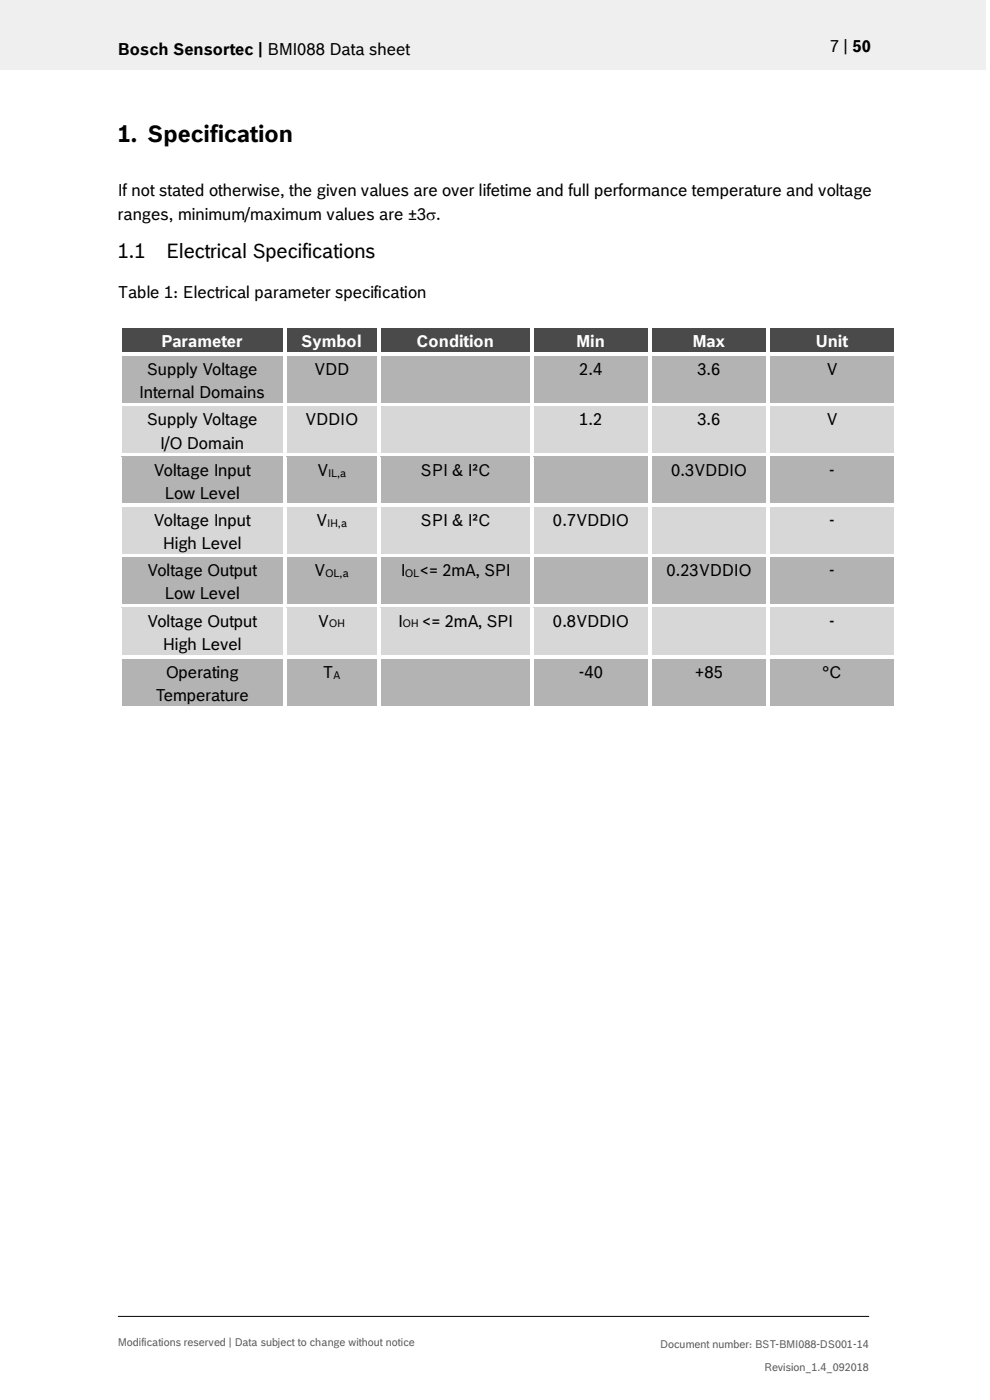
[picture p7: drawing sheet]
<svg xmlns="http://www.w3.org/2000/svg" width="210mm" height="297mm" viewBox="0 0 210 297" stroke-linecap="round" stroke-linejoin="round" font-family="sans-serif">
<defs><g id="words">
<text font-size="5" x="25" y="30.1">1. Specification</text>
<g font-size="4.2">
<text x="25" y="54.7">1.1</text>
<text x="35.2" y="54.7">Electrical Specifications</text>
</g>
<g font-size="3.5">
<text x="25" y="11.6">Bosch Sensortec | BMI088 Data sheet</text>
<text x="176" y="11">7 | 50</text>
<text x="25" y="41.7">If not stated otherwise, the given values are over lifetime and full performance temperature and voltage</text>
<text x="25" y="46.6">ranges, minimum/maximum values are ±3σ.</text>
<text x="25" y="63.1">Table 1: Electrical parameter specification</text>
<text x="31.1" y="79.5">Supply Voltage</text>
<text x="66.6" y="79.5">VDD</text>
<text x="122.9" y="79.5">2.4</text>
<text x="148" y="79.5">3.6</text>
<text x="175.3" y="79.5">V</text>
<text x="29.5" y="84.5">Internal Domains</text>
<text x="31.1" y="90.3">Supply Voltage</text>
<text x="34" y="95.2">I/O Domain</text>
<text x="64.8" y="90.3">VDDIO</text>
<text x="122.9" y="90.3">1.2</text>
<text x="148" y="90.3">3.6</text>
<text x="175.3" y="90.3">V</text>
<text x="32.6" y="100.9">Voltage Input</text>
<text x="67.3" y="100.9">V</text>
<text x="89.2" y="100.9">SPI &amp; I²C</text>
<text x="142.4" y="100.9">0.3VDDIO</text>
<text x="175.9" y="100.9">-</text>
<text x="35" y="105.8">Low Level</text>
<text x="32.6" y="111.6">Voltage Input</text>
<text x="67.1" y="111.6">V</text>
<text x="89.2" y="111.6">SPI &amp; I²C</text>
<text x="117.3" y="111.6">0.7VDDIO</text>
<text x="175.9" y="111.6">-</text>
<text x="34.5" y="116.5">High Level</text>
<text x="31.2" y="122.3">Voltage Output</text>
<text x="66.7" y="122.3">V</text>
<text x="85" y="122.3">I</text>
<text x="89" y="122.3">&lt;= 2mA, SPI</text>
<text x="141.4" y="122.3">0.23VDDIO</text>
<text x="175.9" y="122.3">-</text>
<text x="35" y="127.2">Low Level</text>
<text x="31.2" y="132.9">Voltage Output</text>
<text x="34.5" y="137.9">High Level</text>
<text x="67.4" y="132.9">V</text>
<text x="84.5" y="132.9">I</text>
<text x="89.5" y="132.9">&lt;= 2mA, SPI</text>
<text x="117.3" y="132.9">0.8VDDIO</text>
<text x="175.9" y="132.9">-</text>
<text x="35.2" y="143.8">Operating</text>
<text x="68.5" y="143.8">T</text>
<text x="122.8" y="143.8">-40</text>
<text x="147.4" y="143.8">+85</text>
<text x="174.5" y="143.8">°C</text>
<text x="33" y="148.8">Temperature</text>
</g>
<g font-size="3.5" fill="#fff">
<text x="34.2" y="73.6">Parameter</text>
<text x="64" y="73.6">Symbol</text>
<text x="88.3" y="73.6">Condition</text>
<text x="122.3" y="73.6">Min</text>
<text x="147" y="73.6">Max</text>
<text x="173.1" y="73.6">Unit</text>
</g>
<g font-size="2.3">
<text x="69.6" y="101.1">IL,a</text>
<text x="69.4" y="111.8">IH,a</text>
<text x="69" y="122.4">OL,a</text>
<text x="85.9" y="122.4">OL</text>
<text x="69.8" y="133.1">OH</text>
<text x="85.4" y="133.1">OH</text>
<text x="70.7" y="144">A</text>
</g>
<g font-size="2.3" fill="#535f6b">
<text x="25" y="285.5">Modifications reserved | Data subject to change without notice</text>
<text x="140.1" y="285.9">Document number: BST-BMI088-DS001-14</text>
<text x="162.1" y="290.9">Revision_1.4_092018</text>
</g>
</g></defs>
<path d="M0 0h209.1v14.8h-209.1z" fill="#efeff0"/>
<path d="M25 279.3h159.4" fill="none" stroke="#000" stroke-width=".21"/>
<g fill="#424c58">
<path d="M25.8 69.6h34.2v5.2h-34.2z" fill-rule="evenodd"/>
<path d="M60.8 69.6h19.2v5.2h-19.2z" fill-rule="evenodd"/>
<path d="M80.7 69.6h31.8v5.2h-31.8z" fill-rule="evenodd"/>
<path d="M113.2 69.6h24.3v5.2h-24.3z" fill-rule="evenodd"/>
<path d="M138.2 69.6h24.4v5.2h-24.4z" fill-rule="evenodd"/>
<path d="M163.4 69.6h26.3v5.2h-26.3z" fill-rule="evenodd"/>
</g>
<g fill="#424c58">
<path d="M27.3 69.6h31.2v5h-31.2z"/>
<path d="M62.3 69.6h16.1v5h-16.1z"/>
<path d="M82.3 69.6h28.7v5h-28.7z"/>
<path d="M114.8 69.6h21.1v5h-21.1z"/>
<path d="M139.7 69.6h21.4v5h-21.4z"/>
<path d="M164.9 69.6h23.2v5h-23.2z"/>
</g>
<g fill="#fff">
<path d="M25.1 68.9h.7v.8h-.7z" fill-rule="evenodd"/>
<path d="M25.1 68.9h.7v.7h-.7z" fill-rule="evenodd"/>
<path d="M25.8 68.9h34.3v.7h-34.3z" fill-rule="evenodd"/>
</g>
<path d="M25.8 69.7h34.3" fill="none" stroke="#424c58" stroke-width=".21"/>
<path d="M60.1 69.6l.7 .1z" fill="#fff"/>
<g fill="#fff">
<path d="M60.1 68.9h.7v.7h-.7z" fill-rule="evenodd"/>
<path d="M60.8 68.9h19.2v.7h-19.2z" fill-rule="evenodd"/>
</g>
<path d="M60.8 69.7h19.2" fill="none" stroke="#424c58" stroke-width=".21"/>
<path d="M80 69.6l.7 .1z" fill="#fff"/>
<g fill="#fff">
<path d="M80 68.9h.7v.7h-.7z" fill-rule="evenodd"/>
<path d="M80.7 68.9h31.8v.7h-31.8z" fill-rule="evenodd"/>
</g>
<path d="M80.7 69.7h31.8" fill="none" stroke="#424c58" stroke-width=".21"/>
<path d="M112.5 69.6l.7 .1z" fill="#fff"/>
<g fill="#fff">
<path d="M112.5 68.9h.7v.7h-.7z" fill-rule="evenodd"/>
<path d="M113.2 68.9h24.3v.7h-24.3z" fill-rule="evenodd"/>
</g>
<path d="M113.2 69.7h24.3" fill="none" stroke="#424c58" stroke-width=".21"/>
<path d="M137.5 69.6l.7 .1z" fill="#fff"/>
<g fill="#fff">
<path d="M137.5 68.9h.7v.7h-.7z" fill-rule="evenodd"/>
<path d="M138.2 68.9h24.4v.7h-24.4z" fill-rule="evenodd"/>
</g>
<path d="M138.2 69.7h24.4" fill="none" stroke="#424c58" stroke-width=".21"/>
<path d="M162.6 69.6l.8 .1z" fill="#fff"/>
<g fill="#fff">
<path d="M162.6 68.9h.8v.7h-.8z" fill-rule="evenodd"/>
<path d="M163.4 68.9h26.3v.7h-26.3z" fill-rule="evenodd"/>
</g>
<path d="M163.4 69.7h26.3" fill="none" stroke="#424c58" stroke-width=".21"/>
<g fill="#fff">
<path d="M189.7 68.9h.7v.8h-.7z" fill-rule="evenodd"/>
<path d="M189.7 68.9h.7v.7h-.7z" fill-rule="evenodd"/>
<path d="M25.1 69.7h.7v5.1h-.7z" fill-rule="evenodd"/>
<path d="M60.1 69.7h.7v5.1h-.7z" fill-rule="evenodd"/>
<path d="M80 69.7h.7v5.1h-.7z" fill-rule="evenodd"/>
<path d="M112.5 69.7h.7v5.1h-.7z" fill-rule="evenodd"/>
<path d="M137.5 69.7h.7v5.1h-.7z" fill-rule="evenodd"/>
<path d="M162.6 69.7h.8v5.1h-.8z" fill-rule="evenodd"/>
<path d="M189.7 69.7h.7v5.1h-.7z" fill-rule="evenodd"/>
</g>
<g fill="#b2b3b5">
<path d="M25.8 75.6h34.2v9.9h-34.2z" fill-rule="evenodd"/>
<path d="M60.8 75.6h19.2v9.9h-19.2z" fill-rule="evenodd"/>
<path d="M80.7 75.6h31.8v9.9h-31.8z" fill-rule="evenodd"/>
<path d="M113.2 75.6h24.3v9.9h-24.3z" fill-rule="evenodd"/>
<path d="M138.2 75.6h24.4v9.9h-24.4z" fill-rule="evenodd"/>
<path d="M163.4 75.6h26.3v9.9h-26.3z" fill-rule="evenodd"/>
</g>
<g fill="#b2b3b5">
<path d="M27.3 75.6h31.2v4.9h-31.2z"/>
<path d="M27.3 80.5h31.2v5h-31.2z"/>
<path d="M62.3 75.6h16.1v4.9h-16.1z"/>
<path d="M82.3 75.6h28.7v4.9h-28.7z"/>
<path d="M114.8 75.6h21.1v4.9h-21.1z"/>
<path d="M139.7 75.6h21.4v4.9h-21.4z"/>
<path d="M164.9 75.6h23.2v4.9h-23.2z"/>
</g>
<g fill="#fff">
<path d="M25.1 74.8h.7v.8h-.7z" fill-rule="evenodd"/>
<path d="M25.8 74.8h34.3v.8h-34.3z" fill-rule="evenodd"/>
</g>
<path d="M25.8 75.6h34.3" fill="none" stroke="#b2b3b5" stroke-width=".21"/>
<g fill="#fff">
<path d="M60.1 74.8h.7v.8h-.7z" fill-rule="evenodd"/>
<path d="M60.8 74.8h19.2v.8h-19.2z" fill-rule="evenodd"/>
</g>
<path d="M60.8 75.6h19.2" fill="none" stroke="#b2b3b5" stroke-width=".21"/>
<g fill="#fff">
<path d="M80 74.8h.7v.8h-.7z" fill-rule="evenodd"/>
<path d="M80.7 74.8h31.8v.8h-31.8z" fill-rule="evenodd"/>
</g>
<path d="M80.7 75.6h31.8" fill="none" stroke="#b2b3b5" stroke-width=".21"/>
<g fill="#fff">
<path d="M112.5 74.8h.7v.8h-.7z" fill-rule="evenodd"/>
<path d="M113.2 74.8h24.3v.8h-24.3z" fill-rule="evenodd"/>
</g>
<path d="M113.2 75.6h24.3" fill="none" stroke="#b2b3b5" stroke-width=".21"/>
<g fill="#fff">
<path d="M137.5 74.8h.7v.8h-.7z" fill-rule="evenodd"/>
<path d="M138.2 74.8h24.4v.8h-24.4z" fill-rule="evenodd"/>
</g>
<path d="M138.2 75.6h24.4" fill="none" stroke="#b2b3b5" stroke-width=".21"/>
<g fill="#fff">
<path d="M162.6 74.8h.8v.8h-.8z" fill-rule="evenodd"/>
<path d="M163.4 74.8h26.3v.8h-26.3z" fill-rule="evenodd"/>
</g>
<path d="M163.4 75.6h26.3" fill="none" stroke="#b2b3b5" stroke-width=".21"/>
<g fill="#fff">
<path d="M189.7 74.8h.7v.8h-.7z" fill-rule="evenodd"/>
<path d="M25.1 75.6h.7v9.9h-.7z" fill-rule="evenodd"/>
<path d="M60.1 75.6h.7v9.9h-.7z" fill-rule="evenodd"/>
<path d="M80 75.6h.7v9.9h-.7z" fill-rule="evenodd"/>
<path d="M112.5 75.6h.7v9.9h-.7z" fill-rule="evenodd"/>
<path d="M137.5 75.6h.7v9.9h-.7z" fill-rule="evenodd"/>
<path d="M162.6 75.6h.8v9.9h-.8z" fill-rule="evenodd"/>
<path d="M189.7 75.6h.7v9.9h-.7z" fill-rule="evenodd"/>
</g>
<g fill="#d7d7da">
<path d="M25.8 86.3h34.2v9.8h-34.2z" fill-rule="evenodd"/>
<path d="M60.8 86.3h19.2v9.8h-19.2z" fill-rule="evenodd"/>
<path d="M80.7 86.3h31.8v9.8h-31.8z" fill-rule="evenodd"/>
<path d="M113.2 86.3h24.3v9.8h-24.3z" fill-rule="evenodd"/>
<path d="M138.2 86.3h24.4v9.8h-24.4z" fill-rule="evenodd"/>
<path d="M163.4 86.3h26.3v9.8h-26.3z" fill-rule="evenodd"/>
</g>
<g fill="#d7d7da">
<path d="M27.3 86.3h31.2v4.9h-31.2z"/>
<path d="M27.3 91.2h31.2v4.9h-31.2z"/>
<path d="M62.3 86.3h16.1v4.9h-16.1z"/>
<path d="M82.3 86.3h28.7v4.9h-28.7z"/>
<path d="M114.8 86.3h21.1v4.9h-21.1z"/>
<path d="M139.7 86.3h21.4v4.9h-21.4z"/>
<path d="M164.9 86.3h23.2v4.9h-23.2z"/>
</g>
<g fill="#fff">
<path d="M25.1 85.5h.7v.8h-.7z" fill-rule="evenodd"/>
<path d="M25.8 85.5h34.3v.7h-34.3z" fill-rule="evenodd"/>
</g>
<path d="M25.8 86.3h34.3" fill="none" stroke="#d7d7da" stroke-width=".21"/>
<g fill="#fff">
<path d="M60.1 85.5h.7v.8h-.7z" fill-rule="evenodd"/>
<path d="M60.8 85.5h19.2v.7h-19.2z" fill-rule="evenodd"/>
</g>
<path d="M60.8 86.3h19.2" fill="none" stroke="#d7d7da" stroke-width=".21"/>
<g fill="#fff">
<path d="M80 85.5h.7v.8h-.7z" fill-rule="evenodd"/>
<path d="M80.7 85.5h31.8v.7h-31.8z" fill-rule="evenodd"/>
</g>
<path d="M80.7 86.3h31.8" fill="none" stroke="#d7d7da" stroke-width=".21"/>
<g fill="#fff">
<path d="M112.5 85.5h.7v.8h-.7z" fill-rule="evenodd"/>
<path d="M113.2 85.5h24.3v.7h-24.3z" fill-rule="evenodd"/>
</g>
<path d="M113.2 86.3h24.3" fill="none" stroke="#d7d7da" stroke-width=".21"/>
<g fill="#fff">
<path d="M137.5 85.5h.7v.8h-.7z" fill-rule="evenodd"/>
<path d="M138.2 85.5h24.4v.7h-24.4z" fill-rule="evenodd"/>
</g>
<path d="M138.2 86.3h24.4" fill="none" stroke="#d7d7da" stroke-width=".21"/>
<g fill="#fff">
<path d="M162.6 85.5h.8v.8h-.8z" fill-rule="evenodd"/>
<path d="M163.4 85.5h26.3v.7h-26.3z" fill-rule="evenodd"/>
</g>
<path d="M163.4 86.3h26.3" fill="none" stroke="#d7d7da" stroke-width=".21"/>
<g fill="#fff">
<path d="M189.7 85.5h.7v.8h-.7z" fill-rule="evenodd"/>
<path d="M25.1 86.3h.7v9.8h-.7z" fill-rule="evenodd"/>
<path d="M60.1 86.3h.7v9.8h-.7z" fill-rule="evenodd"/>
<path d="M80 86.3h.7v9.8h-.7z" fill-rule="evenodd"/>
<path d="M112.5 86.3h.7v9.8h-.7z" fill-rule="evenodd"/>
<path d="M137.5 86.3h.7v9.8h-.7z" fill-rule="evenodd"/>
<path d="M162.6 86.3h.8v9.8h-.8z" fill-rule="evenodd"/>
<path d="M189.7 86.3h.7v9.8h-.7z" fill-rule="evenodd"/>
</g>
<g fill="#b2b3b5">
<path d="M25.8 96.9h34.2v9.9h-34.2z" fill-rule="evenodd"/>
<path d="M60.8 96.9h19.2v9.9h-19.2z" fill-rule="evenodd"/>
<path d="M80.7 96.9h31.8v9.9h-31.8z" fill-rule="evenodd"/>
<path d="M113.2 96.9h24.3v9.9h-24.3z" fill-rule="evenodd"/>
<path d="M138.2 96.9h24.4v9.9h-24.4z" fill-rule="evenodd"/>
<path d="M163.4 96.9h26.3v9.9h-26.3z" fill-rule="evenodd"/>
</g>
<g fill="#b2b3b5">
<path d="M27.3 96.9h31.2v5h-31.2z"/>
<path d="M27.3 101.9h31.2v4.9h-31.2z"/>
<path d="M62.3 96.9h16.1v5h-16.1z"/>
<path d="M82.3 96.9h28.7v5h-28.7z"/>
<path d="M114.8 96.9h21.1v5h-21.1z"/>
<path d="M139.7 96.9h21.4v5h-21.4z"/>
<path d="M164.9 96.9h23.2v5h-23.2z"/>
</g>
<g fill="#fff">
<path d="M25.1 96.1h.7v.8h-.7z" fill-rule="evenodd"/>
<path d="M25.8 96.1h34.3v.8h-34.3z" fill-rule="evenodd"/>
</g>
<path d="M25.8 96.9h34.3" fill="none" stroke="#b2b3b5" stroke-width=".21"/>
<g fill="#fff">
<path d="M60.1 96.1h.7v.8h-.7z" fill-rule="evenodd"/>
<path d="M60.8 96.1h19.2v.8h-19.2z" fill-rule="evenodd"/>
</g>
<path d="M60.8 96.9h19.2" fill="none" stroke="#b2b3b5" stroke-width=".21"/>
<g fill="#fff">
<path d="M80 96.1h.7v.8h-.7z" fill-rule="evenodd"/>
<path d="M80.7 96.1h31.8v.8h-31.8z" fill-rule="evenodd"/>
</g>
<path d="M80.7 96.9h31.8" fill="none" stroke="#b2b3b5" stroke-width=".21"/>
<g fill="#fff">
<path d="M112.5 96.1h.7v.8h-.7z" fill-rule="evenodd"/>
<path d="M113.2 96.1h24.3v.8h-24.3z" fill-rule="evenodd"/>
</g>
<path d="M113.2 96.9h24.3" fill="none" stroke="#b2b3b5" stroke-width=".21"/>
<g fill="#fff">
<path d="M137.5 96.1h.7v.8h-.7z" fill-rule="evenodd"/>
<path d="M138.2 96.1h24.4v.8h-24.4z" fill-rule="evenodd"/>
</g>
<path d="M138.2 96.9h24.4" fill="none" stroke="#b2b3b5" stroke-width=".21"/>
<g fill="#fff">
<path d="M162.6 96.1h.8v.8h-.8z" fill-rule="evenodd"/>
<path d="M163.4 96.1h26.3v.8h-26.3z" fill-rule="evenodd"/>
</g>
<path d="M163.4 96.9h26.3" fill="none" stroke="#b2b3b5" stroke-width=".21"/>
<g fill="#fff">
<path d="M189.7 96.1h.7v.8h-.7z" fill-rule="evenodd"/>
<path d="M25.1 96.9h.7v9.9h-.7z" fill-rule="evenodd"/>
<path d="M60.1 96.9h.7v9.9h-.7z" fill-rule="evenodd"/>
<path d="M80 96.9h.7v9.9h-.7z" fill-rule="evenodd"/>
<path d="M112.5 96.9h.7v9.9h-.7z" fill-rule="evenodd"/>
<path d="M137.5 96.9h.7v9.9h-.7z" fill-rule="evenodd"/>
<path d="M162.6 96.9h.8v9.9h-.8z" fill-rule="evenodd"/>
<path d="M189.7 96.9h.7v9.9h-.7z" fill-rule="evenodd"/>
</g>
<g fill="#d7d7da">
<path d="M25.8 107.6h34.2v9.9h-34.2z" fill-rule="evenodd"/>
<path d="M60.8 107.6h19.2v9.9h-19.2z" fill-rule="evenodd"/>
<path d="M80.7 107.6h31.8v9.9h-31.8z" fill-rule="evenodd"/>
<path d="M113.2 107.6h24.3v9.9h-24.3z" fill-rule="evenodd"/>
<path d="M138.2 107.6h24.4v9.9h-24.4z" fill-rule="evenodd"/>
<path d="M163.4 107.6h26.3v9.9h-26.3z" fill-rule="evenodd"/>
</g>
<g fill="#d7d7da">
<path d="M27.3 107.6h31.2v5h-31.2z"/>
<path d="M27.3 112.6h31.2v4.9h-31.2z"/>
<path d="M62.3 107.6h16.1v5h-16.1z"/>
<path d="M82.3 107.6h28.7v5h-28.7z"/>
<path d="M114.8 107.6h21.1v5h-21.1z"/>
<path d="M139.7 107.6h21.4v5h-21.4z"/>
<path d="M164.9 107.6h23.2v5h-23.2z"/>
</g>
<g fill="#fff">
<path d="M25.1 106.8h.7v.8h-.7z" fill-rule="evenodd"/>
<path d="M25.8 106.8h34.3v.8h-34.3z" fill-rule="evenodd"/>
</g>
<path d="M25.8 107.6h34.3" fill="none" stroke="#d7d7da" stroke-width=".21"/>
<g fill="#fff">
<path d="M60.1 106.8h.7v.8h-.7z" fill-rule="evenodd"/>
<path d="M60.8 106.8h19.2v.8h-19.2z" fill-rule="evenodd"/>
</g>
<path d="M60.8 107.6h19.2" fill="none" stroke="#d7d7da" stroke-width=".21"/>
<g fill="#fff">
<path d="M80 106.8h.7v.8h-.7z" fill-rule="evenodd"/>
<path d="M80.7 106.8h31.8v.8h-31.8z" fill-rule="evenodd"/>
</g>
<path d="M80.7 107.6h31.8" fill="none" stroke="#d7d7da" stroke-width=".21"/>
<g fill="#fff">
<path d="M112.5 106.8h.7v.8h-.7z" fill-rule="evenodd"/>
<path d="M113.2 106.8h24.3v.8h-24.3z" fill-rule="evenodd"/>
</g>
<path d="M113.2 107.6h24.3" fill="none" stroke="#d7d7da" stroke-width=".21"/>
<g fill="#fff">
<path d="M137.5 106.8h.7v.8h-.7z" fill-rule="evenodd"/>
<path d="M138.2 106.8h24.4v.8h-24.4z" fill-rule="evenodd"/>
</g>
<path d="M138.2 107.6h24.4" fill="none" stroke="#d7d7da" stroke-width=".21"/>
<g fill="#fff">
<path d="M162.6 106.8h.8v.8h-.8z" fill-rule="evenodd"/>
<path d="M163.4 106.8h26.3v.8h-26.3z" fill-rule="evenodd"/>
</g>
<path d="M163.4 107.6h26.3" fill="none" stroke="#d7d7da" stroke-width=".21"/>
<g fill="#fff">
<path d="M189.7 106.8h.7v.8h-.7z" fill-rule="evenodd"/>
<path d="M25.1 107.6h.7v9.9h-.7z" fill-rule="evenodd"/>
<path d="M60.1 107.6h.7v9.9h-.7z" fill-rule="evenodd"/>
<path d="M80 107.6h.7v9.9h-.7z" fill-rule="evenodd"/>
<path d="M112.5 107.6h.7v9.9h-.7z" fill-rule="evenodd"/>
<path d="M137.5 107.6h.7v9.9h-.7z" fill-rule="evenodd"/>
<path d="M162.6 107.6h.8v9.9h-.8z" fill-rule="evenodd"/>
<path d="M189.7 107.6h.7v9.9h-.7z" fill-rule="evenodd"/>
</g>
<g fill="#b2b3b5">
<path d="M25.8 118.3h34.2v9.8h-34.2z" fill-rule="evenodd"/>
<path d="M60.8 118.3h19.2v9.8h-19.2z" fill-rule="evenodd"/>
<path d="M80.7 118.3h31.8v9.8h-31.8z" fill-rule="evenodd"/>
<path d="M113.2 118.3h24.3v9.8h-24.3z" fill-rule="evenodd"/>
<path d="M138.2 118.3h24.4v9.8h-24.4z" fill-rule="evenodd"/>
<path d="M163.4 118.3h26.3v9.8h-26.3z" fill-rule="evenodd"/>
</g>
<g fill="#b2b3b5">
<path d="M27.3 118.3h31.2v4.9h-31.2z"/>
<path d="M27.3 123.2h31.2v4.9h-31.2z"/>
<path d="M62.3 118.3h16.1v4.9h-16.1z"/>
<path d="M82.3 118.3h28.7v4.9h-28.7z"/>
<path d="M114.8 118.3h21.1v4.9h-21.1z"/>
<path d="M139.7 118.3h21.4v4.9h-21.4z"/>
<path d="M164.9 118.3h23.2v4.9h-23.2z"/>
</g>
<g fill="#fff">
<path d="M25.1 117.5h.7v.8h-.7z" fill-rule="evenodd"/>
<path d="M25.8 117.5h34.3v.7h-34.3z" fill-rule="evenodd"/>
</g>
<path d="M25.8 118.3h34.3" fill="none" stroke="#b2b3b5" stroke-width=".21"/>
<g fill="#fff">
<path d="M60.1 117.5h.7v.8h-.7z" fill-rule="evenodd"/>
<path d="M60.8 117.5h19.2v.7h-19.2z" fill-rule="evenodd"/>
</g>
<path d="M60.8 118.3h19.2" fill="none" stroke="#b2b3b5" stroke-width=".21"/>
<g fill="#fff">
<path d="M80 117.5h.7v.8h-.7z" fill-rule="evenodd"/>
<path d="M80.7 117.5h31.8v.7h-31.8z" fill-rule="evenodd"/>
</g>
<path d="M80.7 118.3h31.8" fill="none" stroke="#b2b3b5" stroke-width=".21"/>
<g fill="#fff">
<path d="M112.5 117.5h.7v.8h-.7z" fill-rule="evenodd"/>
<path d="M113.2 117.5h24.3v.7h-24.3z" fill-rule="evenodd"/>
</g>
<path d="M113.2 118.3h24.3" fill="none" stroke="#b2b3b5" stroke-width=".21"/>
<g fill="#fff">
<path d="M137.5 117.5h.7v.8h-.7z" fill-rule="evenodd"/>
<path d="M138.2 117.5h24.4v.7h-24.4z" fill-rule="evenodd"/>
</g>
<path d="M138.2 118.3h24.4" fill="none" stroke="#b2b3b5" stroke-width=".21"/>
<g fill="#fff">
<path d="M162.6 117.5h.8v.8h-.8z" fill-rule="evenodd"/>
<path d="M163.4 117.5h26.3v.7h-26.3z" fill-rule="evenodd"/>
</g>
<path d="M163.4 118.3h26.3" fill="none" stroke="#b2b3b5" stroke-width=".21"/>
<g fill="#fff">
<path d="M189.7 117.5h.7v.8h-.7z" fill-rule="evenodd"/>
<path d="M25.1 118.3h.7v9.8h-.7z" fill-rule="evenodd"/>
<path d="M60.1 118.3h.7v9.8h-.7z" fill-rule="evenodd"/>
<path d="M80 118.3h.7v9.8h-.7z" fill-rule="evenodd"/>
<path d="M112.5 118.3h.7v9.8h-.7z" fill-rule="evenodd"/>
<path d="M137.5 118.3h.7v9.8h-.7z" fill-rule="evenodd"/>
<path d="M162.6 118.3h.8v9.8h-.8z" fill-rule="evenodd"/>
<path d="M189.7 118.3h.7v9.8h-.7z" fill-rule="evenodd"/>
</g>
<g fill="#d7d7da">
<path d="M25.8 128.9h34.2v10.2h-34.2z" fill-rule="evenodd"/>
<path d="M27.3 133.9h31.2v5h-31.2z" fill-rule="evenodd"/>
<path d="M60.8 128.9h19.2v10.2h-19.2z" fill-rule="evenodd"/>
<path d="M80.7 128.9h31.8v10.2h-31.8z" fill-rule="evenodd"/>
<path d="M113.2 128.9h24.3v10.2h-24.3z" fill-rule="evenodd"/>
<path d="M138.2 128.9h24.4v10.2h-24.4z" fill-rule="evenodd"/>
<path d="M163.4 128.9h26.3v10.2h-26.3z" fill-rule="evenodd"/>
</g>
<g fill="#d7d7da">
<path d="M27.3 128.9h31.2v5h-31.2z"/>
<path d="M62.3 128.9h16.1v5h-16.1z"/>
<path d="M82.3 128.9h28.7v5h-28.7z"/>
<path d="M114.8 128.9h21.1v5h-21.1z"/>
<path d="M139.7 128.9h21.4v5h-21.4z"/>
<path d="M164.9 128.9h23.2v5h-23.2z"/>
</g>
<g fill="#fff">
<path d="M25.1 128.1h.7v.8h-.7z" fill-rule="evenodd"/>
<path d="M25.8 128.1h34.3v.8h-34.3z" fill-rule="evenodd"/>
</g>
<path d="M25.8 128.9h34.3" fill="none" stroke="#d7d7da" stroke-width=".21"/>
<g fill="#fff">
<path d="M60.1 128.1h.7v.8h-.7z" fill-rule="evenodd"/>
<path d="M60.8 128.1h19.2v.8h-19.2z" fill-rule="evenodd"/>
</g>
<path d="M60.8 128.9h19.2" fill="none" stroke="#d7d7da" stroke-width=".21"/>
<g fill="#fff">
<path d="M80 128.1h.7v.8h-.7z" fill-rule="evenodd"/>
<path d="M80.7 128.1h31.8v.8h-31.8z" fill-rule="evenodd"/>
</g>
<path d="M80.7 128.9h31.8" fill="none" stroke="#d7d7da" stroke-width=".21"/>
<g fill="#fff">
<path d="M112.5 128.1h.7v.8h-.7z" fill-rule="evenodd"/>
<path d="M113.2 128.1h24.3v.8h-24.3z" fill-rule="evenodd"/>
</g>
<path d="M113.2 128.9h24.3" fill="none" stroke="#d7d7da" stroke-width=".21"/>
<g fill="#fff">
<path d="M137.5 128.1h.7v.8h-.7z" fill-rule="evenodd"/>
<path d="M138.2 128.1h24.4v.8h-24.4z" fill-rule="evenodd"/>
</g>
<path d="M138.2 128.9h24.4" fill="none" stroke="#d7d7da" stroke-width=".21"/>
<g fill="#fff">
<path d="M162.6 128.1h.8v.8h-.8z" fill-rule="evenodd"/>
<path d="M163.4 128.1h26.3v.8h-26.3z" fill-rule="evenodd"/>
</g>
<path d="M163.4 128.9h26.3" fill="none" stroke="#d7d7da" stroke-width=".21"/>
<g fill="#fff">
<path d="M189.7 128.1h.7v.8h-.7z" fill-rule="evenodd"/>
<path d="M25.1 128.9h.7v10.2h-.7z" fill-rule="evenodd"/>
<path d="M60.1 128.9h.7v10.2h-.7z" fill-rule="evenodd"/>
<path d="M80 128.9h.7v10.2h-.7z" fill-rule="evenodd"/>
<path d="M112.5 128.9h.7v10.2h-.7z" fill-rule="evenodd"/>
<path d="M137.5 128.9h.7v10.2h-.7z" fill-rule="evenodd"/>
<path d="M162.6 128.9h.8v10.2h-.8z" fill-rule="evenodd"/>
<path d="M189.7 128.9h.7v10.2h-.7z" fill-rule="evenodd"/>
</g>
<g fill="#b2b3b5">
<path d="M25.8 139.9h34.2v9.8h-34.2z" fill-rule="evenodd"/>
<path d="M60.8 139.9h19.2v9.8h-19.2z" fill-rule="evenodd"/>
<path d="M80.7 139.9h31.8v9.8h-31.8z" fill-rule="evenodd"/>
<path d="M113.2 139.9h24.3v9.8h-24.3z" fill-rule="evenodd"/>
<path d="M138.2 139.9h24.4v9.8h-24.4z" fill-rule="evenodd"/>
<path d="M163.4 139.9h26.3v9.8h-26.3z" fill-rule="evenodd"/>
</g>
<g fill="#b2b3b5">
<path d="M27.3 139.9h31.2v4.9h-31.2z"/>
<path d="M27.3 144.8h31.2v4.9h-31.2z"/>
<path d="M62.3 139.9h16.1v4.9h-16.1z"/>
<path d="M82.3 139.9h28.7v4.9h-28.7z"/>
<path d="M114.8 139.9h21.1v4.9h-21.1z"/>
<path d="M139.7 139.9h21.4v4.9h-21.4z"/>
<path d="M164.9 139.9h23.2v4.9h-23.2z"/>
</g>
<g fill="#fff">
<path d="M25.1 139.1h.7v.8h-.7z" fill-rule="evenodd"/>
<path d="M25.8 139.1h34.3v.7h-34.3z" fill-rule="evenodd"/>
</g>
<path d="M25.8 139.8h34.3" fill="none" stroke="#b2b3b5" stroke-width=".21"/>
<g fill="#fff">
<path d="M60.1 139.1h.7v.8h-.7z" fill-rule="evenodd"/>
<path d="M60.8 139.1h19.2v.7h-19.2z" fill-rule="evenodd"/>
</g>
<path d="M60.8 139.8h19.2" fill="none" stroke="#b2b3b5" stroke-width=".21"/>
<g fill="#fff">
<path d="M80 139.1h.7v.8h-.7z" fill-rule="evenodd"/>
<path d="M80.7 139.1h31.8v.7h-31.8z" fill-rule="evenodd"/>
</g>
<path d="M80.7 139.8h31.8" fill="none" stroke="#b2b3b5" stroke-width=".21"/>
<g fill="#fff">
<path d="M112.5 139.1h.7v.8h-.7z" fill-rule="evenodd"/>
<path d="M113.2 139.1h24.3v.7h-24.3z" fill-rule="evenodd"/>
</g>
<path d="M113.2 139.8h24.3" fill="none" stroke="#b2b3b5" stroke-width=".21"/>
<g fill="#fff">
<path d="M137.5 139.1h.7v.8h-.7z" fill-rule="evenodd"/>
<path d="M138.2 139.1h24.4v.7h-24.4z" fill-rule="evenodd"/>
</g>
<path d="M138.2 139.8h24.4" fill="none" stroke="#b2b3b5" stroke-width=".21"/>
<g fill="#fff">
<path d="M162.6 139.1h.8v.8h-.8z" fill-rule="evenodd"/>
<path d="M163.4 139.1h26.3v.7h-26.3z" fill-rule="evenodd"/>
</g>
<path d="M163.4 139.8h26.3" fill="none" stroke="#b2b3b5" stroke-width=".21"/>
<g fill="#fff">
<path d="M189.7 139.1h.7v.8h-.7z" fill-rule="evenodd"/>
<path d="M25.1 139.9h.7v9.9h-.7z" fill-rule="evenodd"/>
<path d="M25.1 149.8h.7v.7h-.7z" fill-rule="evenodd"/>
<path d="M25.1 149.8h.7v.7h-.7z" fill-rule="evenodd"/>
<path d="M25.8 149.8h34.3v.7h-34.3z" fill-rule="evenodd"/>
<path d="M60.1 139.9h.7v9.9h-.7z" fill-rule="evenodd"/>
<path d="M60.1 149.8h.7v.7h-.7z" fill-rule="evenodd"/>
<path d="M60.8 149.8h19.2v.7h-19.2z" fill-rule="evenodd"/>
<path d="M80 139.9h.7v9.9h-.7z" fill-rule="evenodd"/>
<path d="M80 149.8h.7v.7h-.7z" fill-rule="evenodd"/>
<path d="M80.7 149.8h31.8v.7h-31.8z" fill-rule="evenodd"/>
<path d="M112.5 139.9h.7v9.9h-.7z" fill-rule="evenodd"/>
<path d="M112.5 149.8h.7v.7h-.7z" fill-rule="evenodd"/>
<path d="M113.2 149.8h24.3v.7h-24.3z" fill-rule="evenodd"/>
<path d="M137.5 139.9h.7v9.9h-.7z" fill-rule="evenodd"/>
<path d="M137.5 149.8h.7v.7h-.7z" fill-rule="evenodd"/>
<path d="M138.2 149.8h24.4v.7h-24.4z" fill-rule="evenodd"/>
<path d="M162.6 139.9h.8v9.9h-.8z" fill-rule="evenodd"/>
<path d="M162.6 149.8h.8v.7h-.8z" fill-rule="evenodd"/>
<path d="M163.4 149.8h26.3v.7h-26.3z" fill-rule="evenodd"/>
<path d="M189.7 139.9h.7v9.9h-.7z" fill-rule="evenodd"/>
<path d="M189.7 149.8h.7v.7h-.7z" fill-rule="evenodd"/>
<path d="M189.7 149.8h.7v.7h-.7z" fill-rule="evenodd"/>
</g>
<use href="#words"/>
</svg>
